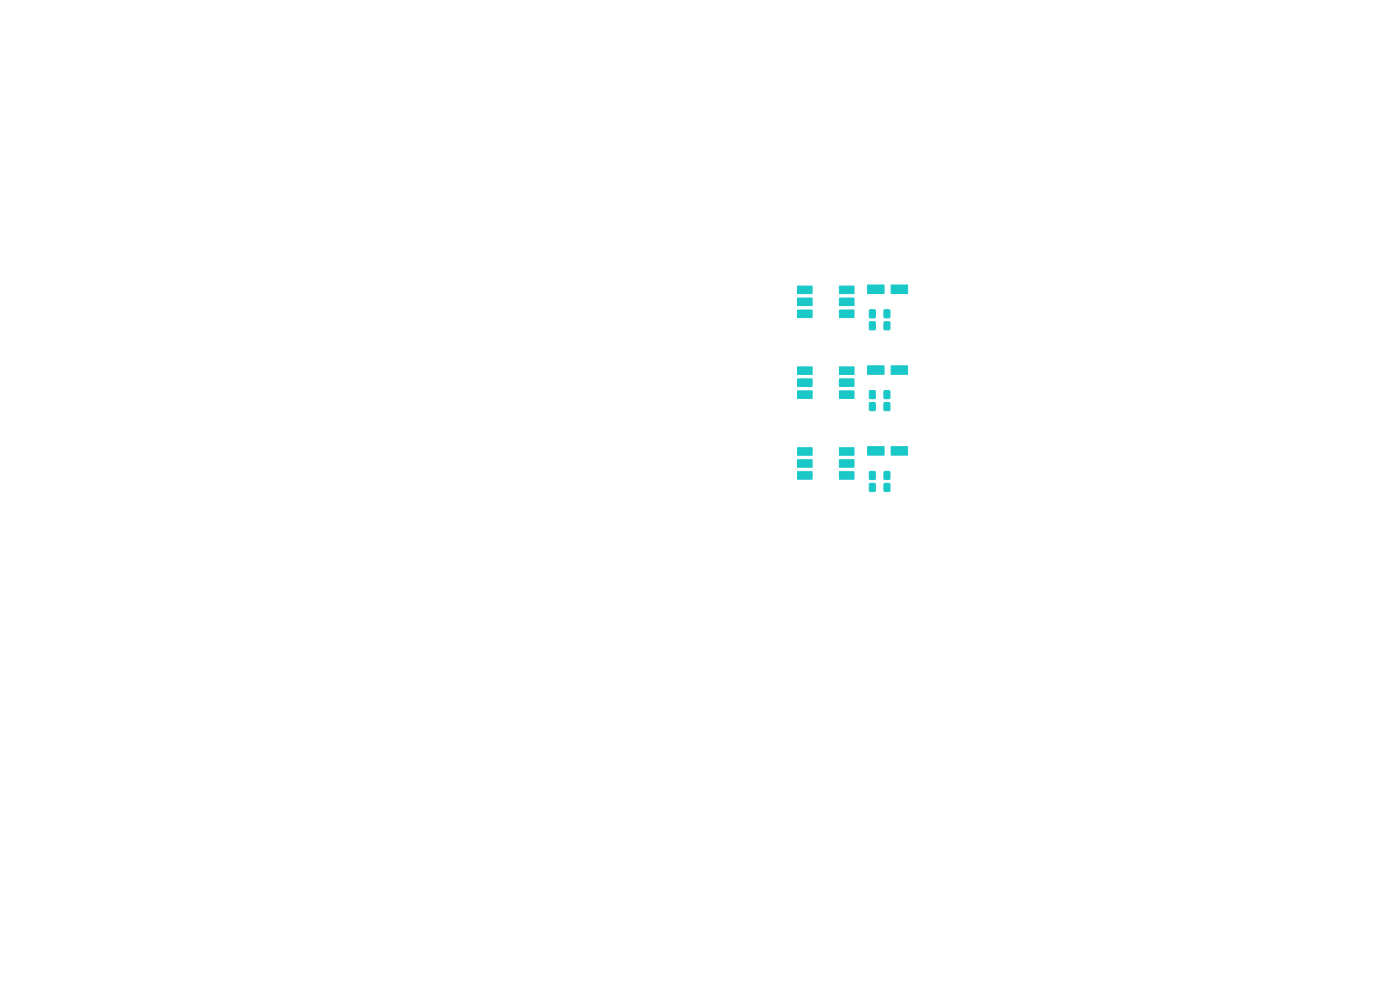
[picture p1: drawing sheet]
<svg xmlns="http://www.w3.org/2000/svg" width="297mm" height="210mm" viewBox="0 0 297 210" stroke-linecap="round" stroke-linejoin="round" font-family="sans-serif">
<g fill="#1ac8c8" stroke="#1ac8c8" stroke-width=".21">
<path d="M169.2 82.9h3.1v1.6h-3.1z"/>
<path d="M169.2 80.4h3.1v1.6h-3.1z"/>
<path d="M169.2 77.8h3.1v1.6h-3.1z"/>
<path d="M178.1 77.8h3.1v1.6h-3.1z"/>
<path d="M178.1 80.4h3.1v1.6h-3.1z"/>
<path d="M178.1 82.9h3.1v1.6h-3.1z"/>
<path d="M187.6 65.8h1.1v1.6h-1.1z"/>
<path d="M184.5 65.8h1.1v1.6h-1.1z"/>
<path d="M184.1 77.6h3.5v1.8h-3.5z"/>
<path d="M189.1 77.6h3.5v1.8h-3.5z"/>
<path d="M187.6 85.4h1.1v1.7h-1.1z"/>
<path d="M184.5 85.4h1.1v1.7h-1.1z"/>
<path d="M184.1 94.7h3.5v1.8h-3.5z"/>
<path d="M189.1 94.7h3.5v1.8h-3.5z"/>
<path d="M169.2 100.1h3.1v1.6h-3.1z"/>
<path d="M169.2 97.5h3.1v1.6h-3.1z"/>
<path d="M169.2 95h3.1v1.6h-3.1z"/>
<path d="M178.1 95h3.1v1.6h-3.1z"/>
<path d="M178.1 97.5h3.1v1.6h-3.1z"/>
<path d="M178.1 100.1h3.1v1.6h-3.1z"/>
<path d="M187.6 68.3h1.1v1.6h-1.1z"/>
<path d="M184.5 68.3h1.1v1.6h-1.1z"/>
<path d="M187.6 82.9h1.1v1.6h-1.1z"/>
<path d="M184.5 82.9h1.1v1.6h-1.1z"/>
<path d="M187.6 100.1h1.1v1.6h-1.1z"/>
<path d="M184.5 100.1h1.1v1.6h-1.1z"/>
<path d="M184.1 60.5h3.5v1.8h-3.5z"/>
<path d="M189.1 60.5h3.5v1.8h-3.5z"/>
<path d="M187.6 102.6h1.1v1.6h-1.1z"/>
<path d="M184.5 102.6h1.1v1.6h-1.1z"/>
<path d="M169.2 65.8h3.1v1.6h-3.1z"/>
<path d="M169.2 63.2h3.1v1.6h-3.1z"/>
<path d="M169.2 60.7h3.1v1.6h-3.1z"/>
<path d="M178.1 60.7h3.1v1.6h-3.1z"/>
<path d="M178.1 63.2h3.1v1.6h-3.1z"/>
<path d="M178.1 65.8h3.1v1.6h-3.1z"/>
</g>
</svg>
